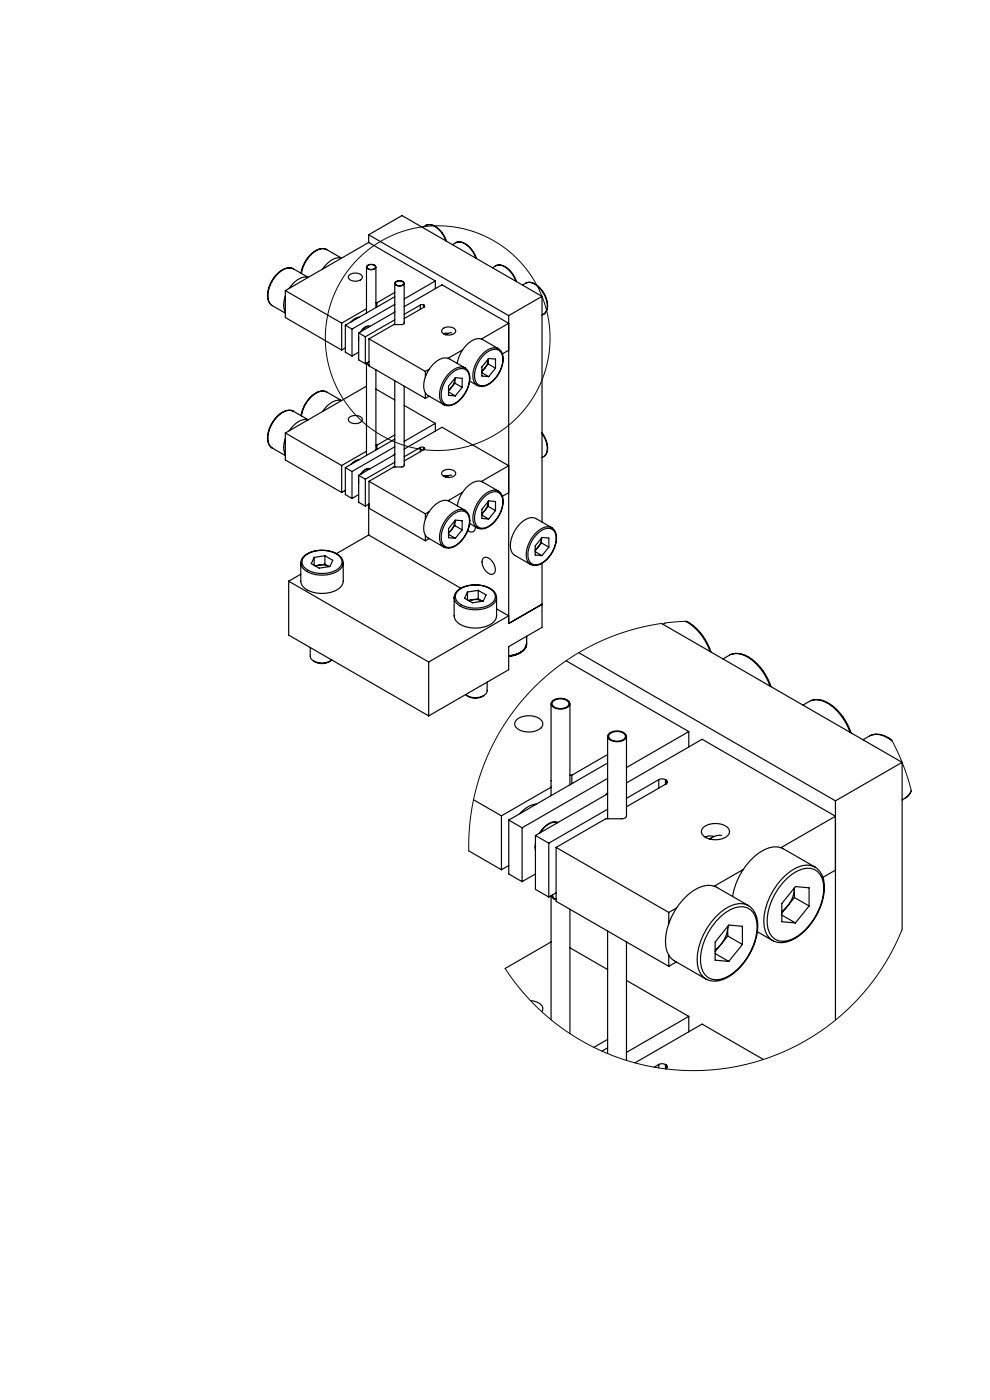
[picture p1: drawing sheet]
<svg xmlns="http://www.w3.org/2000/svg" width="210mm" height="297mm" viewBox="0 0 210 297" stroke-linecap="round" stroke-linejoin="round" font-family="sans-serif">
<g fill="none" stroke="#000" stroke-width=".21">
<path d="M140.3 132.3l-4.3 .8-4 1.1-4.2 1.6-3.9 2-3.7 2.3-3.5 2.6-3.2 3-2.8 3-2.7 3.5-2.3 3.7-2 3.9-1.6 3.8-1.2 4.1-.9 4.1-.4 4.2-.2 4.5M145.6 131.8l-4.5 .4M189.1 157l2.5 5.2 1.7 5.6M191.4 197.2l-1.4 3-1.5 2.9-3.5 5.3-2.1 2.6-2.3 2.4-2.4 2.2-2.5 2-2.6 1.8-2.9 1.7-2.8 1.5-3.1 1.3-3.2 1.1-3.1 .9-6.2 1-3.4 .2h-3.2l-3.3-.3-3.2-.4-3.2-.7-3.1-.9-2.9-1-3-1.4-3-1.5-2.8-1.8-2.7-1.9-2.4-2-2.3-2.1-2.3-2.6-3.9-5"/>
<circle cx="92.8" cy="71.7" r="23.8"/>
</g>
<g fill="none" stroke="#000" stroke-width=".25">
<path d="M62.2 57a2.89 2.89 0 0 0-3.4 1.1 6 6 0 0 0-1.8 5.9l.6 .8M65.4 58.9a3.7 3.7 0 0 0-3.8 1.9l-.2 .4M65.4 58.8l-3.2-1.8a3 3 0 0 0-3.5 1.3 6.3 6.3 0 0 0-1.7 5.6l.6 .9M69.3 53a2.89 2.89 0 0 0-3.4 1l-1.2 1.6-.6 1.3-.2 1.1M69.3 53l3.1 1.8a3.7 3.7 0 0 0-3.7 1.9l-.3 .4M69.3 53a3 3 0 0 0-3.5 1.2l-1.2 1.8-.7 2M74.1 58.4a1.92 1.92 0 0 1 2.8 .3 1.71 1.71 0 0 1-2.7 .6 .59 .59 0 0 1-.1-.9zM77.7 56.7v9.7M77.9 56.3l.9-.2a.74 .74 0 0 1 .9 .7 1.25 1.25 0 0 1-2-.1zM78 56.4l.8-.3a.66 .66 0 0 1 .8 .7 1.04 1.04 0 0 1-1.8-.2zM78.2 51.4l-17.7 10.2M78.2 51.4l14.1 8.2"/>
<path d="M78.2 49.8v1.6M78.2 49.8l29.7 17.2M78.2 49.8l7.1-4.1 29.7 17.2M79.7 56.7v8.6M83.9 59.8l.9-.3a.74 .74 0 0 1 .9 .8 1.25 1.25 0 0 1-2-.1zM84 59.8l.9-.2a.62 .62 0 0 1 .7 .6 1.09 1.09 0 0 1-1.8-.1zM90.5 47.7a3 3 0 0 1 3.2 1.7l.9 1.7M90.5 47.7l-.9 .5M90.5 47.7a3.4 3.4 0 0 1 3.5 2l.7 1.5M92.3 59.6v1.6M92.3 59.6l-6.6 3.8M96.8 51.4a3 3 0 0 1 3.2 1.7l1 1.7"/>
<path d="M96.8 51.4l-.8 .5M96.9 51.4a3.4 3.4 0 0 1 3.5 2l.7 1.4M105.3 56.3a3 3 0 0 1 3.2 1.7l1 1.7M105.3 56.3l-.8 .5M105.3 56.3a3.4 3.4 0 0 1 3.6 2l.7 1.4M111.7 60a3 3 0 0 1 3.2 1.6 4.7 4.7 0 0 1 .9 4.5l-.8 .8M111.7 60l-.9 .5M111.7 60a3.4 3.4 0 0 1 3.5 2 4.2 4.2 0 0 1 .6 4.2l-.3 .3M57.6 64.8l2.9 1.6M60.5 62.8l-.2 .6a3.9 3.9 0 0 0 .2 2.8M60.5 61.6v5.8l12 6.9M60.5 61.6l12 6.9"/>
<path d="M72.5 68.5v5.8M73.3 69v5.7l1.4 .8M73.3 69l1.4 .8M73.3 73.8l-.8 .5M74.7 69.8v5.7M76 67.3h.1M76.1 70.6v5.7l1.4 .9M76.1 70.6l1.4 .8M76.1 74.7l-1.4 .8M76.1 71.5v.7M76.2 67.3a2.41 2.41 0 0 0-1.8 1M77.5 71.4v5.8"/>
<path d="M77.7 77v19.6M77.7 65.5l-5.2 3M77.8 77l.2 .4h.3M77.9 76.9l.1 .4 .3 .1M78.3 71.9v5.7l11.9 6.9M78.3 71.9l11.9 6.9M78.3 76.7l-.8 .5M78.4 69.3a1.85 1.85 0 0 0-1.8 1M78.5 69.2h-.1a1.92 1.92 0 0 0-1.9 1.2M79.7 78.5v17M79.7 64.2h.2M79.9 64.2v.9"/>
<path d="M83.7 66.1l-.1 .2M83.7 60.1v8.8M83.7 64.6l-9 5.2M83.7 62.9l-10.4 6.1M83.7 62l-3.8 2.2M83.7 67.8l-6.2 3.6M83.7 66.2l-7.6 4.4M85.7 60.1v8.6l-.4 .2h-1.8l-5.2 3M85.7 65.1l8.1-4.7 14.1 8.2-5.8 3.3M89.2 64.7h.7M89.2 64.7l-3.5 2M89.2 64.7v.9"/>
<path d="M89.9 64.7v.1M89.9 64.7v.5M89.9 64.8l.2 .2-.2 .2M89.9 65.2l-4.2 2.4M89.9 64.8v.4M90.2 78.8v1.2M91.1 78.3l-.9 .5M93.9 69.8a1.92 1.92 0 0 1 2.8 .4 1.71 1.71 0 0 1-2.7 .5 .59 .59 0 0 1-.1-.9zM95.1 70.8h-1M95.7 79.2a2.58 2.58 0 0 1 3.2-.7 3.8 3.8 0 0 1 0 4.4 4.9 4.9 0 0 1-3.7 3 1.87 1.87 0 0 1-1.6-2.4l.5-1.9 .7-1.3zM95.8 70.6l-.6 .1-.6 .3 .2-.2M98.1 74.2l-3 1.8"/>
<path d="M98.7 78.1a3.1 3.1 0 0 1 .7 3.8 5.7 5.7 0 0 1-4.3 4.2l-.8-.2M98.7 78.1l-3.4-2a3 3 0 0 0-3.5 1.3 6.3 6.3 0 0 0-1.8 5.5l.8 1 3.4 2M98.7 78.1a3 3 0 0 0-3.6 1.2 6.3 6.3 0 0 0-1.7 5.6l.8 1M102.2 79.1l1.5 .8M102.8 75.2a2.58 2.58 0 0 1 3.2-.8 3.8 3.8 0 0 1 0 4.4 4.9 4.9 0 0 1-3.7 3.1 1.87 1.87 0 0 1-1.6-2.5l.5-1.9 .7-1.3zM103.5 77.2v-1a3.2 3.2 0 0 1-1.3 2.5M103.5 77.2l1.6 .9M103.5 77.2l-1.3 1.7M105.1 78.1v-1.9l-1.4-.2-1.5 1.8v2l1.5 .1M105.1 78.1l-1.4 1.8M105.7 74a3.1 3.1 0 0 1 .7 3.9 5.7 5.7 0 0 1-4.2 4.1l-1-.2M105.7 74l-3.3-2a3 3 0 0 0-3.6 1.3l-1.2 1.8-.6 2"/>
<path d="M105.7 74a3 3 0 0 0-3.5 1.2 6.3 6.3 0 0 0-1.7 5.6l.7 1M107.9 67v65.3l7.1-4.1M107.9 74.3l-1.3 .8M115 62.9l-7.1 4.1M115 62.9v47.9M57.6 95l2.9 1.6M60.5 93l-.2 .6a3.9 3.9 0 0 0 .2 2.8M60.5 91.9l12 6.9M60.5 91.9v5.7l12 6.9M62.2 87.3a2.89 2.89 0 0 0-3.4 1 6 6 0 0 0-1.8 5.9l.6 .8M65.4 89.1a3.7 3.7 0 0 0-3.8 1.9l-.2 .4M65.4 89.1l-3.2-1.9a3 3 0 0 0-3.5 1.3 6.3 6.3 0 0 0-1.7 5.6l.6 .9"/>
<path d="M69.3 83.2a2.89 2.89 0 0 0-3.4 1l-1.2 1.6-.6 1.3-.2 1.1M69.3 83.2a3 3 0 0 0-3.5 1.2l-1.2 1.9-.7 1.9M69.3 83.2l3.2 1.8M72.4 85a3.7 3.7 0 0 0-3.7 1.9l-.3 .4M72.5 98.8v5.7M73.3 99.2l1.4 .8M73.3 99.2v5.7l1.4 .8M74.1 88.6a1.92 1.92 0 0 1 2.8 .3 1.71 1.71 0 0 1-2.7 .6 .59 .59 0 0 1-.1-.9zM76 97.5l.1 .1M76.2 97.5a2.41 2.41 0 0 0-1.8 1M77.7 81.9l-17.2 10M77.7 95.7l-5.2 3.1"/>
<path d="M78.4 99.5a1.85 1.85 0 0 0-1.8 1.1M78.5 99.5l-.1-.1a1.92 1.92 0 0 0-1.9 1.2M79.7 82.5l4 2.4M79.7 94.5h.2M79.9 94.5v.8M83.7 96.3l-.1 .2M83.7 80.8v18.3M83.7 94.8l-9 5.2M83.7 93.2l-10.4 6M83.7 92.3l-3.8 2.2M83.7 98.1l-6.2 3.6M83.7 96.4l-7.6 4.4"/>
<path d="M85.7 81.9v16.9l-.4 .3h-1.8l-5.2 3M85.7 86l6.6 3.8M85.7 95.3l8.1-4.7 14.1 8.2-5.8 3.3M89.2 94.9h.7M89.2 94.9l-3.5 2M89.2 94.9v.9M89.9 94.9v.1M89.9 94.9v.5M89.9 95l.2 .2-.2 .2M89.9 95.4l-4.2 2.4M89.9 95v.4M90.2 83.3v1.2"/>
<path d="M91 84l-.8 .5M92.3 89.8v1.7M92.3 89.8l-6.6 3.8M94.2 85.9h.1M95.1 83.2l1.5 .8M96.5 81.3v-1a3.2 3.2 0 0 1-1.4 2.5M96.5 81.3l1.5 .9M96.5 81.3l-1.4 1.7M98 82.2v-1.9l-1.4-.2-1.5 1.8v2l1.5 .1M98 82.2l-1.4 1.8M99.6 80.8l1.6 1M115 91.8a4.6 4.6 0 0 1 .8 4.6l-.3 .3"/>
<path d="M115 91.9a4.6 4.6 0 0 1 .8 4.4l-.8 .8M64.7 117.9a6.2 6.2 0 0 1 7.3 .1 1.8 1.8 0 0 1-.8 3 6.2 6.2 0 0 1-6.7-.7 1.61 1.61 0 0 1 .2-2.4zM66.6 118.3v1.6M68.9 117.9l1.7 1-.6 1.3-2.3 .3-1.7-.9 .6-1.3M68.9 117.9l-2.3 .4M68.9 119.7l.9 .5M68.9 117.9v1.8M68.9 119.7l-2.1 .3M72.8 119.4a2.98 2.98 0 0 0-2.7-2.5 6 6 0 0 0-5.9 1.4l-.4 1.2M72.8 119.4a3 3 0 0 1-2.9 2.4 6.3 6.3 0 0 1-5.6-1.2l-.5-1.1M72.8 119.4v3.9a3 3 0 0 1-2.9 2.4 6.3 6.3 0 0 1-5.6-1.3l-.5-1.1v-3.8M73.3 104l-.8 .5"/>
<path d="M74.7 100v5.7M76.1 104.9l-1.4 .8M76.1 101.7v.7M76.1 100.8l1.4 .9M76.1 100.8v5.8l1.4 .8M77.5 101.7v5.7M78.2 107v6.5M78.2 113.5l-6.8 3.9M78.2 113.5l19.6 11.3M78.3 102.1l11.9 6.9M78.3 102.1v5.7l11.9 6.9M78.3 106.9l-.8 .5"/>
<path d="M90.2 109v1.2M90.2 113.5v1.2M91 114.3l-.8 .4M91.1 108.5l-.9 .5M93.9 100a1.92 1.92 0 0 1 2.8 .4 1.71 1.71 0 0 1-2.7 .6 .59 .59 0 0 1-.1-1zM94.2 116.1h.1M95.1 101h-1M95.1 113.4l1.5 .8M95.7 109.5a2.58 2.58 0 0 1 3.2-.8 3.8 3.8 0 0 1 0 4.4 4.9 4.9 0 0 1-3.7 3.1 1.87 1.87 0 0 1-1.6-2.5l.5-1.9 .7-1.3zM95.8 100.8l-.6 .1-.6 .3 .2-.2M96.5 111.5v-1a3.2 3.2 0 0 1-1.4 2.5M96.5 111.5l1.5 .9"/>
<path d="M96.5 111.5l-1.4 1.7M98 112.4v-1.9l-1.4-.2-1.5 1.8v2l1.5 .1M98 112.4l-1.4 1.8M98.1 104.4l-3 1.8M98.7 108.3l-3.4-2a3 3 0 0 0-3.5 1.3 6.3 6.3 0 0 0-1.8 5.6l.8 .9 3.4 2M98.7 108.3a3 3 0 0 0-3.6 1.2 6.3 6.3 0 0 0-1.7 5.6l.8 1M98.7 108.3h.1M98.7 108.3a3.6 3.6 0 0 1 .4 4.5 5.5 5.5 0 0 1-4 3.5l-.8-.2M99.6 111.1l1.6 .9M100.8 111.8a.92 .92 0 0 1-.4 1 .92 .92 0 0 1-1.2-.2M102.2 109.3l1.5 .8M102.6 118.3a2.11 2.11 0 0 1 2.4 1.9 1.02 1.02 0 0 1 0 1.2 1.02 1.02 0 0 1-1.1 .4 2.76 2.76 0 0 1-1.5-3.3z"/>
<path d="M102.8 105.4a2.58 2.58 0 0 1 3.2-.7 3.8 3.8 0 0 1 0 4.3 4.9 4.9 0 0 1-3.7 3.1 1.87 1.87 0 0 1-1.6-2.5l.5-1.9 .7-1.3zM103.5 107.4v-.9a3.2 3.2 0 0 1-1.3 2.4M103.5 107.4l1.6 .9M103.5 107.4l-1.3 1.7M105.1 108.3v-1.9l-1.4-.1-1.5 1.8v1.9l1.5 .1M105.1 108.3l-1.4 1.8M105.7 104.2l-3.3-1.9a3 3 0 0 0-3.6 1.2l-1.2 1.8-.6 2M105.7 104.2a3 3 0 0 0-3.5 1.3 6.3 6.3 0 0 0-1.7 5.5l.7 1M105.7 104.2h.1M105.8 104.2a3.6 3.6 0 0 1 .4 4.5 5.5 5.5 0 0 1-4 3.5l-1-.2M107.9 104.5l-1.3 .8M113.5 117l1.5 .9"/>
<path d="M114.1 113.1a2.58 2.58 0 0 1 3.2-.7 3.8 3.8 0 0 1 0 4.4 4.9 4.9 0 0 1-3.7 3 1.87 1.87 0 0 1-1.6-2.4l.5-2 .7-1.2zM114.9 115.2v-1a3.2 3.2 0 0 1-1.4 2.5M114.9 115.2l1.5 .9M114.9 115.2l-1.4 1.6M115 119.5v13.6l-7.1 4.1v4.9l-17 9.8M116.4 116.1v-2l-1.4-.1-1.5 1.8v1.9l1.5 .2M116.4 116.1l-1.4 1.8M117 111.9a3.1 3.1 0 0 1 .8 3.9 5.7 5.7 0 0 1-4.3 4.2l-1-.3M117 111.9l-3.3-1.9a3 3 0 0 0-3.5 1.3 6.3 6.3 0 0 0-1.8 5.5l.8 1 3.3 1.9M117 111.9a3 3 0 0 0-3.5 1.3 6.3 6.3 0 0 0-1.7 5.6l.7 .9M61.2 123.3l29.7 17.1M61.2 123.3v11.4l29.7 17.2"/>
<path d="M63.8 121.8l-2.6 1.5M65.8 137.4v1.8a1.22 1.22 0 0 0 .7 1M67 120.1h.1a3.2 3.2 0 0 1 2.7 .1M69.8 120.2h.1M97 125.3a6.4 6.4 0 0 1 7.7 0 1.87 1.87 0 0 1-.4 3.1 6.5 6.5 0 0 1-7.5-.5 1.77 1.77 0 0 1 .2-2.6zM97.3 125.2a6.2 6.2 0 0 1 7.2 .1 1.8 1.8 0 0 1-.8 3.1 6.2 6.2 0 0 1-6.7-.8 1.61 1.61 0 0 1 .3-2.4zM99.2 125.6v1.7M99.5 127.5l.1-.1a3.2 3.2 0 0 1 2.7 .1M101.4 125.2l1.7 1-.6 1.3-2.3 .4-1.7-1 .7-1.3M101.4 125.2l-2.2 .4M101.4 127l.9 .5M101.4 125.2v1.8"/>
<path d="M101.4 127l-2.1 .4M102.3 127.5v.1M105.3 126.8v3.8a3 3 0 0 1-2.8 2.5 6.3 6.3 0 0 1-5.7-1.3l-.5-1.2v-3.8M105.3 129.2l2.6 1.4-17 9.8M111.7 136.6a3 3 0 0 1-2.9 2.5l-.9 .1a4.2 4.2 0 0 0 3.7-2l.1-.5M111.7 136.6a3 3 0 0 1-2.9 2.4l-.9 .1a4.3 4.3 0 0 0 3.7-2l.1-.4M111.7 135v1.6M111.7 136.6v.1M122.8 138.5l54.4 31.4M140.3 132.3l51.1 29.4M141.1 132.2l-.5 .2M145.4 131.8a11.1 11.1 0 0 1 5.2 6.4"/>
<path d="M145.6 131.8a11.1 11.1 0 0 1 5.2 6.5M153.4 139.8a4.2 4.2 0 0 1 5.4-.3 12 12 0 0 1 4.6 6.1M155.1 138.8a4.6 4.6 0 0 1 4.7 1.2l.8 .8 1.2 1.5a11.3 11.3 0 0 1 1.7 3.4M66.5 140.2a3.1 3.1 0 0 0 3.6 0M70.4 140a3.8 3.8 0 0 1-3.9 .2M90.9 140.4v11.5M99.1 147.6a3.1 3.1 0 0 0 3.5 0M103.3 144.7v1.9a2.3 2.3 0 0 1-2.7 1.4l-1.1-.2-.8-.4M109.5 152.7a4.2 4.2 0 0 1 5.5 .3 1.27 1.27 0 0 1-.7 1.8 4.3 4.3 0 0 1-4.9-.6l-.2-.5v-.5zM116.9 149.3v19.5M117.3 148.6a2.86 2.86 0 0 1 3.4 .2l.2 .4a1.4 1.4 0 0 1-1.5 1.2 2.27 2.27 0 0 1-2.5-1l.1-.4zM117.3 148.8a2.54 2.54 0 0 1 3.2 .1l.2 .3a1.41 1.41 0 0 1-1.6 1.1 2.01 2.01 0 0 1-2-.8v-.4z"/>
<path d="M120.1 140.2l26 15M120.9 149.3v17.2M128.9 156.2v17.5M129.3 155.5a2.87 2.87 0 0 1 3.4 .2l.2 .4a1.4 1.4 0 0 1-1.5 1.2 2.27 2.27 0 0 1-2.5-1l.1-.4zM129.5 155.5a2.42 2.42 0 0 1 3.1 .5 1.1 1.1 0 0 1-1.1 1.2 2.04 2.04 0 0 1-2.4-.9l.1-.4zM132.9 156.2v16.9a.88 .88 0 0 1-1 .6h-3.4l-10.5 6.1M146.1 155.2v3.3M146.1 155.2l-13.2 7.6M170.3 149.6a4.2 4.2 0 0 1 5.5-.3 12 12 0 0 1 4.5 6.1M172.1 148.6a4.6 4.6 0 0 1 4.6 1.2l.9 .8 1.2 1.5a11.3 11.3 0 0 1 1.7 3.4M183.1 156.9a4.4 4.4 0 0 1 6.2 .3M184.8 156a4.4 4.4 0 0 1 4.3 1"/>
<path d="M100.4 169.7l6 3.4M106.4 173.1v11.4M107.9 174v11.4l2.8 1.6M107.9 174l2.8 1.6M110.7 175.6v11.4M113.5 170.6l.1 .1M113.6 177.2v11.5l2.8 1.6M113.6 177.2l2.8 1.7M113.6 179v1.4M113.8 170.6a4.8 4.8 0 0 0-3.5 2M116.4 178.9v11.4M116.9 167l-10.5 6.1"/>
<path d="M118 179.8v11.4l23.9 13.8M118 179.8l23.9 13.8M118.3 174.5a2.4 2.4 0 0 0-2.8 1l-1 1.2M118.4 174.5a2.11 2.11 0 0 0-2.2 .3l-.7 .6-1.1 1.3M120.9 164.5h.4M121.3 164.5v1.8M128.9 168.1l-.3 .5M128.9 165.1l-18.2 10.5M128.9 161.9l-21 12.1M128.9 160.1l-7.6 4.4M128.9 171.7l-12.5 7.2M128.9 168.4l-15.3 8.8"/>
<path d="M132.9 166.1l16-9.3 28.3 16.4-11.5 6.6M139.7 165.4a1.56 1.56 0 0 1 1.5 0M139.7 165.4l-6.8 4M139.7 165.4v1.8M141.2 165.4l.1 .1M141.2 165.4v1M141.3 165.5a.43 .43 0 0 1 .3 .4 .43 .43 0 0 1-.3 .4M141.3 166.3l-8.4 4.9M141.3 165.5v.8M149.1 175.6a4.2 4.2 0 0 1 5.5 .2 1.27 1.27 0 0 1-.7 1.9 4.3 4.3 0 0 1-5-.7l-.1-.5v-.4zM151.1 177.7l-.6 .3M151.6 177.5l-1.3-.2-.7 .3"/>
<path d="M153.1 177.2a3.3 3.3 0 0 0-2.6 .8M177.2 169.9v46.5M191.4 161.7l-14.2 8.2M191.4 161.7v35.5M193.3 167.7a3.2 3.2 0 0 1-1.9 2M193.3 167.8l-.2 .5-.7 .8M99.4 180.5l7 4M107.9 183.6l-1.5 .9M113.6 185.4l-2.9 1.6M116.9 190v26.3M116.9 199.8l-9.8 5.7M117 189.9a.86 .86 0 0 0 1 .9"/>
<path d="M117.2 189.9v.1a.8 .8 0 0 0 .8 .7M118 189.4l-1.6 .9M120.9 192.9v26.4M128.9 197.5v26M132.9 199.8v25.2M141.9 193.6v2.3M143.5 192.6l-1.6 1M152.8 194.5a5.6 5.6 0 0 1 5.8-1.9 3.9 3.9 0 0 1 2 4 13 13 0 0 1-6.8 10.8 3.5 3.5 0 0 1-5.2-3.3 13.1 13.1 0 0 1 4.2-9.6zM154.4 198.6v-2.1a6.4 6.4 0 0 1-2.7 5M154.4 198.6l3.1 1.8M154.4 198.6l-2.7 3.3M157.7 184.4l-6.2 3.6"/>
<path d="M158.7 192.1a5 5 0 0 1 2 5.3 13.5 13.5 0 0 1-7.1 10.3 4.1 4.1 0 0 1-3.9 0M158.7 192.1l-6.7-3.9a4.7 4.7 0 0 0-5 .8 13.7 13.7 0 0 0-5.8 11.9 3.9 3.9 0 0 0 1.8 2.9l6.7 3.9M158.7 192.1a4.7 4.7 0 0 0-5 .8 13.7 13.7 0 0 0-5.7 11.8 3.9 3.9 0 0 0 1.7 3M160.6 197.7l3.3 1.8M165.8 194.1l2.9 1.7M167 186.3a5.6 5.6 0 0 1 5.7-1.9 3.9 3.9 0 0 1 2 4.1 13 13 0 0 1-6.7 10.8 3.5 3.5 0 0 1-5.3-3.3 13.1 13.1 0 0 1 4.3-9.7zM168.5 190.4v-2a6.4 6.4 0 0 1-2.7 4.9M168.5 190.4l3.1 1.8M168.5 190.4l-2.7 3.3M171.6 192.2v-3.9l-2.9-.2-2.9 3.6v3.8l2.9 .3M171.6 192.2l-2.9 3.6M172.9 183.9a5 5 0 0 1 1.9 5.3 13.5 13.5 0 0 1-7 10.3 4.1 4.1 0 0 1-3.9 0"/>
<path d="M172.9 183.9l-6.7-3.8a4.7 4.7 0 0 0-5.1 .7 14.5 14.5 0 0 0-5.7 9.4M172.9 183.9a4.7 4.7 0 0 0-5 .8 13.7 13.7 0 0 0-5.8 11.9 3.9 3.9 0 0 0 1.8 2.9M177.2 184.6l-2.7 1.5M112.5 212.3a2.75 2.75 0 0 1 2.7 1.6l-.3 .7M120.9 201.1l8 4.6M132.9 208l13.2 7.6M141.9 202.7v2.3M143.5 204.1l-1.6 .9M146.1 215.6v3.3M146.1 215.6l-13.2 7.7M151.7 202.3l2.9 1.7M157.5 200.4v-3.9l-2.9-.3-2.9 3.6v3.9l2.9 .3"/>
<path d="M157.5 200.4l-2.9 3.6M128.9 222.3l-1.2 .7M128.9 220.5l-2.9 1.7M139.7 225.8a1.56 1.56 0 0 1 1.5 0M139.7 225.8l-.9 .6M139.7 225.8v.8M141.2 225.8l.1 .1M141.2 225.8v1M141.3 225.9a.43 .43 0 0 1 .3 .4 .43 .43 0 0 1-.3 .4M141.3 226.7l-.1 .1M141.3 225.9v.8M161.9 224.8l-13-7.5-14.2 8.2"/>
</g>
</svg>
